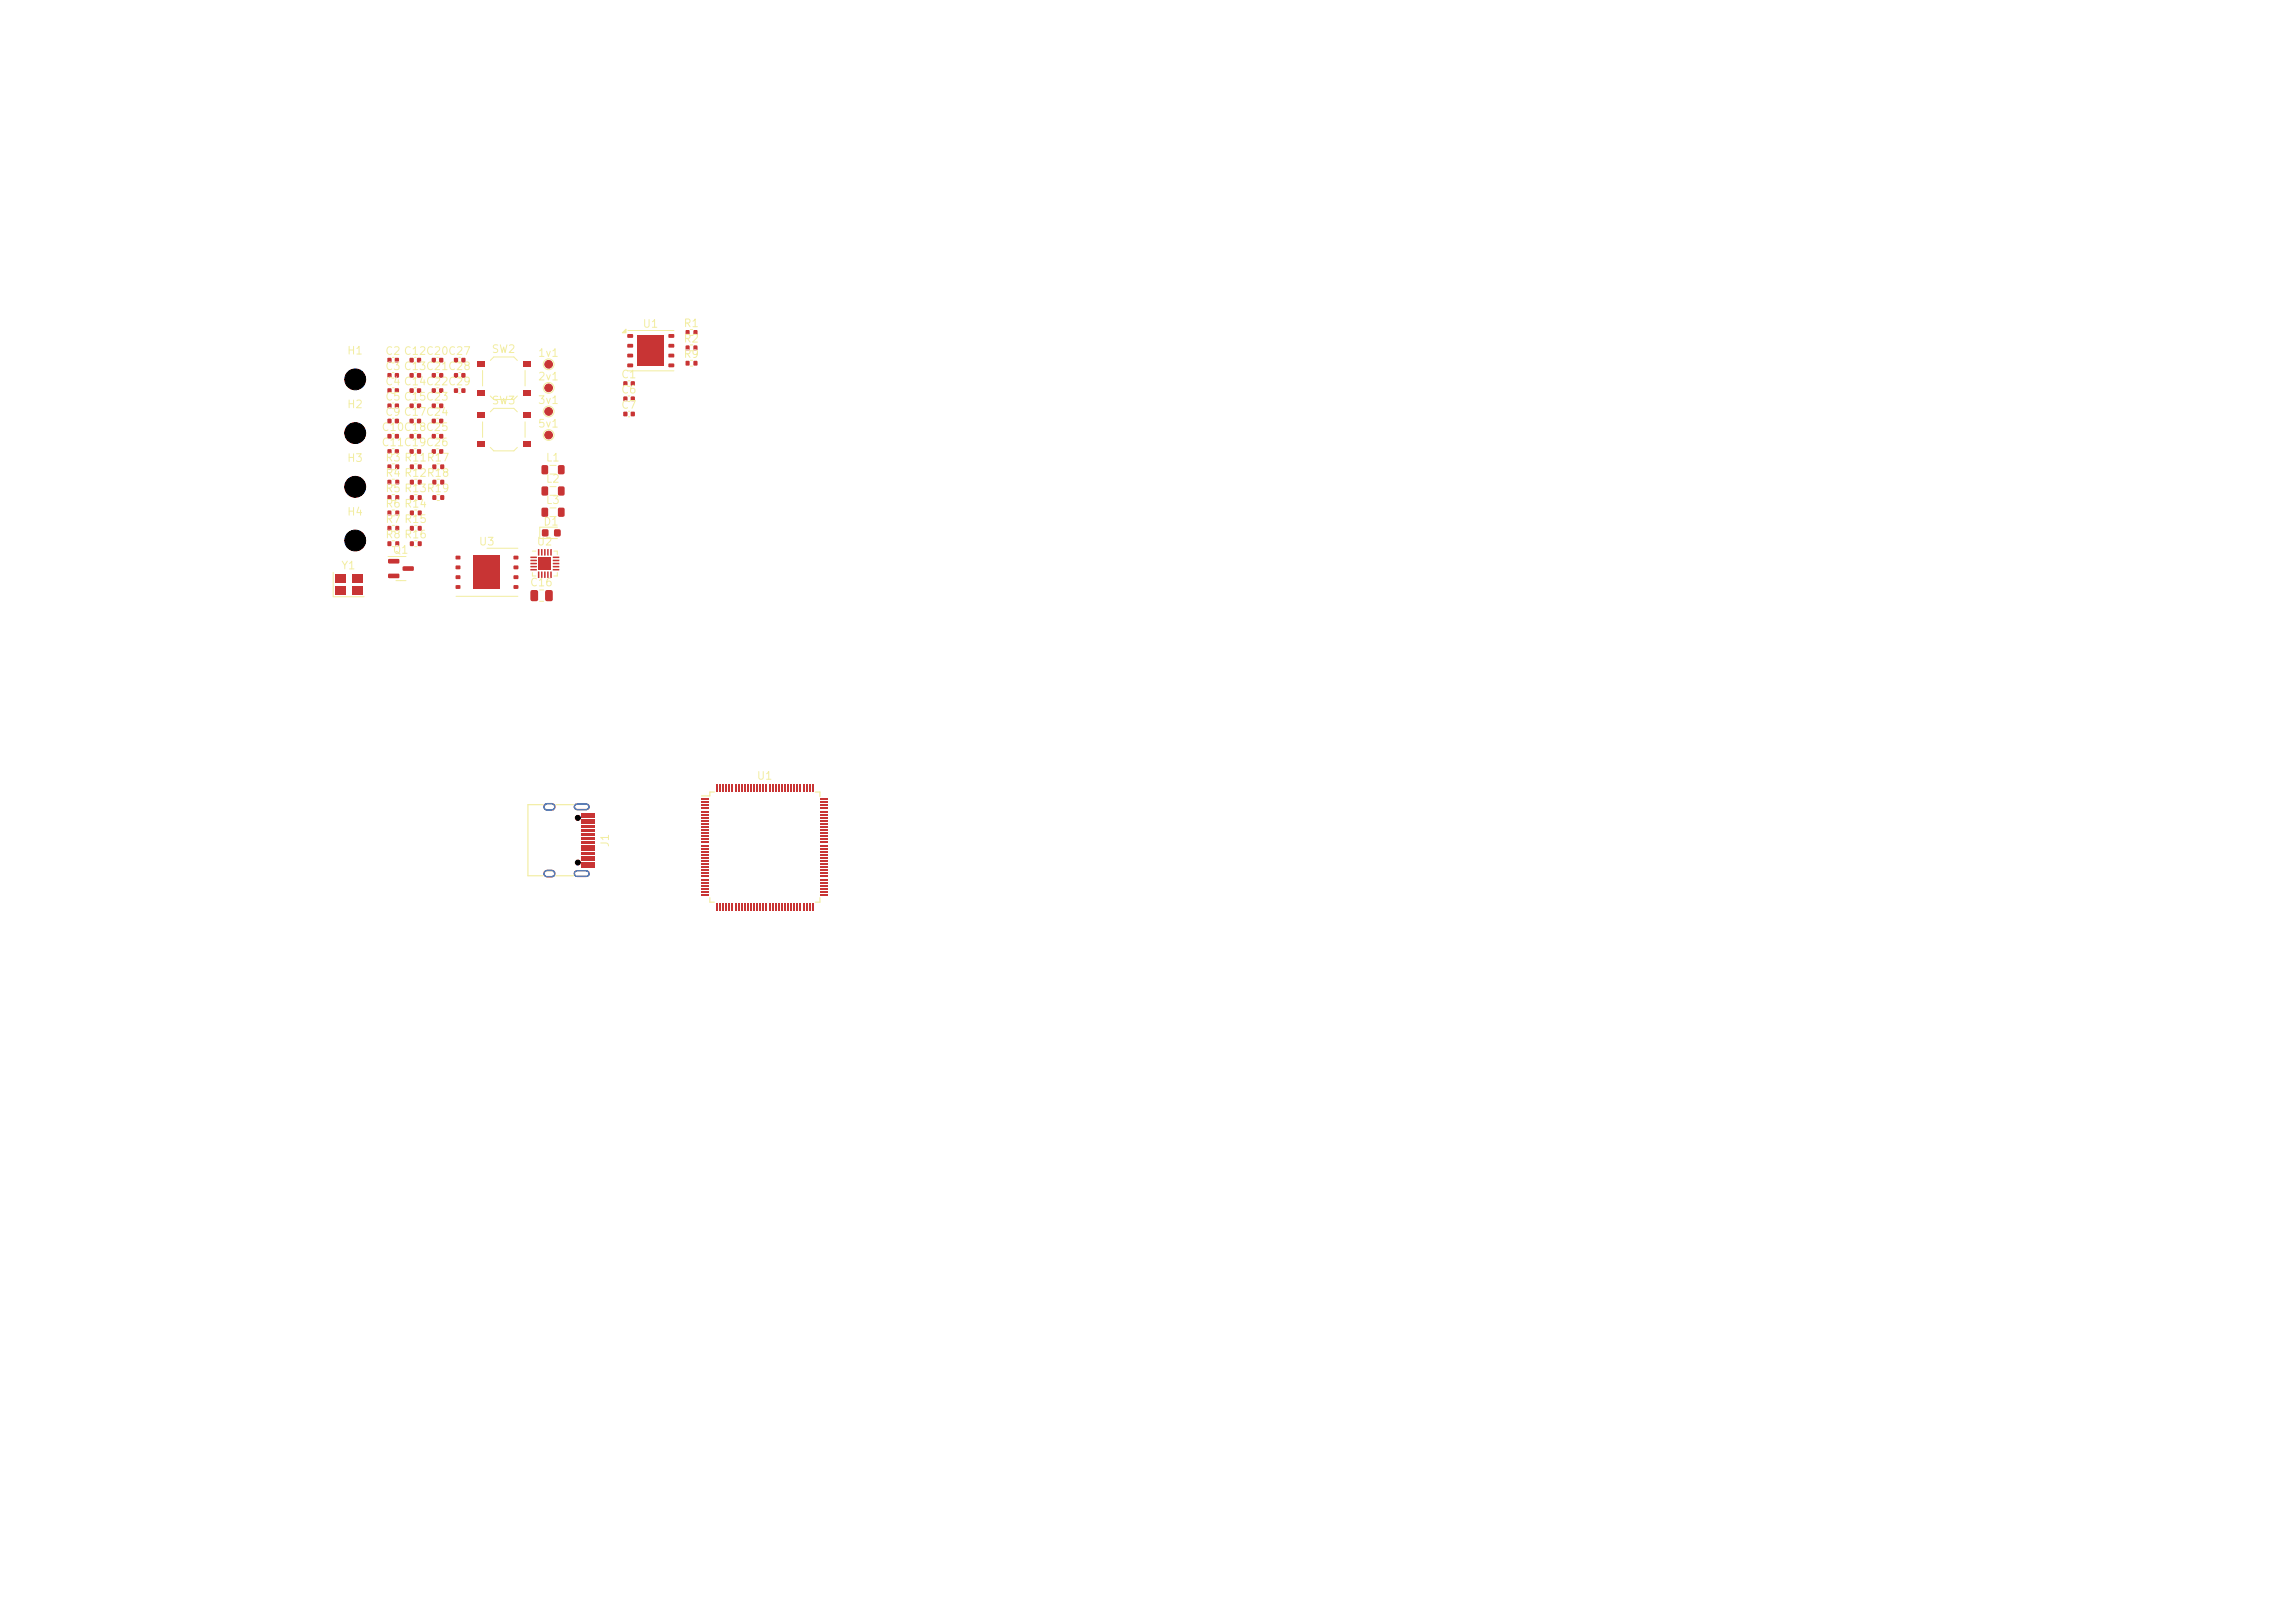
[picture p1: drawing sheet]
<svg xmlns="http://www.w3.org/2000/svg" width="297mm" height="210mm" viewBox="0 0 297 210" stroke-linecap="round" stroke-linejoin="round" font-family="sans-serif">
<defs><g id="words">
<g font-size="1" fill="#f2eda1">
<text x="44.8" y="46.1">H1</text>
<text x="49.8" y="46.2">C2 C12C20C27</text>
<text x="63.6" y="45.9">SW2</text>
<text x="69.5" y="46.4">1v1</text>
<text x="83.1" y="42.7">U1</text>
<text x="88.4" y="44.6">R2</text>
<text x="88.4" y="46.6">R9</text>
<text x="88.4" y="42.6">R1</text>
<text x="44.8" y="53.1">H2</text>
<text x="49.8" y="52.1">C5 C15C23</text>
<text x="49.8" y="50.1">C4 C14C22C29</text>
<text x="49.8" y="48.1">C3 C13C21C28</text>
<text x="63.6" y="52.6">SW3</text>
<text x="69.5" y="52.5">3v1</text>
<text x="69.5" y="49.5">2v1</text>
<text x="80.3" y="51.2">C6</text>
<text x="80.3" y="53.1">C7</text>
<text x="80.3" y="49.2">C1</text>
<text x="49.3" y="56">C10C18C25</text>
<text x="49.3" y="58">C11C19C26</text>
<text x="49.8" y="54">C9 C17C24</text>
<text x="49.8" y="60">R3 R11R17</text>
<text x="69.5" y="55.6">5v1</text>
<text x="70.6" y="60">L1</text>
<text x="44.8" y="60">H3</text>
<text x="49.8" y="63.9">R5 R13R19</text>
<text x="49.8" y="65.9">R6 R14</text>
<text x="49.8" y="61.9">R4 R12R18</text>
<text x="70.6" y="62.7">L2</text>
<text x="70.6" y="65.5">L3</text>
<text x="44.8" y="67">H4</text>
<text x="49.8" y="69.9">R8 R16</text>
<text x="49.8" y="67.9">R7 R15</text>
<text x="50.8" y="71.9">Q1</text>
<text x="61.9" y="70.8">U3</text>
<text x="69.4" y="70.8">U2</text>
<text x="70.2" y="68.2">D1</text>
<text x="44.1" y="73.9">Y1</text>
<text x="68.5" y="76.1">C16</text>
<text x="97.9" y="101.1">U1</text>
<text x="79" y="109.7" transform="rotate(-90 79 109.7)">J1</text>
</g>
</g></defs>
<g fill="#c83434">
<path d="M68.7 76.4l.7-.1 .2 .2v1l-.1 .3h-.6l-.2-.2-.1-1z"/>
<path d="M70.6 76.4l.7-.1 .2 .2v1l-.1 .3h-.6l-.2-.2-.1-1z"/>
<path d="M59 71.9h.6v.5h-.6z"/>
<path d="M59 73.2h.6v.4h-.6z"/>
<path d="M59 74.5h.6v.4h-.6z"/>
<path d="M59 75.7h.6v.5h-.6z"/>
<path d="M66.5 75.7h.6v.5h-.6z"/>
<path d="M66.5 74.5h.6v.4h-.6z"/>
<path d="M66.5 73.2h.6v.4h-.6z"/>
<path d="M66.5 71.9h.6v.5h-.6z"/>
<path d="M61.3 71.9h3.4v4.3h-3.4z"/>
<path d="M80.7 51.3h.5v.6h-.5z"/>
<path d="M81.7 51.3h.4v.6h-.4z"/>
<path d="M43.3 75.9h1.4v1.1h-1.4z"/>
<path d="M45.5 75.9h1.4v1.1h-1.4z"/>
<path d="M45.5 74.3h1.4v1.1h-1.4z"/>
<path d="M43.3 74.3h1.4v1.1h-1.4z"/>
<path d="M53.1 68.1h.4v.5h-.4z"/>
<path d="M54.1 68.1h.5v.5h-.5z"/>
<path d="M88.7 44.7h.5v.6h-.5z"/>
<path d="M89.8 44.7h.4v.6h-.4z"/>
<path d="M56 62.1h.4v.6h-.4z"/>
<path d="M57 62.1h.5v.6h-.5z"/>
<path d="M68.6 72h.8l.1 .2h-.8z"/>
<path d="M68.6 72.4h.8l.1 .2h-.8z"/>
<path d="M68.6 72.8h.8l.1 .2h-.8z"/>
<path d="M68.6 73.2h.8l.1 .2h-.8z"/>
<path d="M68.6 73.6h.8l.1 .2h-.8z"/>
<path d="M69.6 74h.2v.8l-.2-.1z"/>
<path d="M70 74h.2v.8l-.2-.1z"/>
<path d="M70.4 74h.2v.8l-.2-.1z"/>
<path d="M70.8 74h.2v.8l-.2-.1z"/>
<path d="M71.2 74h.2v.8l-.2-.1z"/>
<path d="M71.5 73.6h.8l.1 .2h-.8z"/>
<path d="M71.5 73.2h.8l.1 .2h-.8z"/>
<path d="M71.5 72.8h.8l.1 .2h-.8z"/>
<path d="M71.5 72.4h.8l.1 .2h-.8z"/>
<path d="M71.5 72h.8l.1 .2h-.8z"/>
<path d="M71.2 71.1h.2v.8l-.2-.1z"/>
<path d="M70.8 71.1h.2v.8l-.2-.1z"/>
<path d="M70.4 71.1h.2v.8l-.2-.1z"/>
<path d="M70 71.1h.2v.8l-.2-.1z"/>
<path d="M69.6 71.1h.2v.8l-.2-.1z"/>
<path d="M69.7 72.1h1.6v1.6h-1.6z"/>
<path d="M56 60.1h.4v.6h-.4z"/>
<path d="M57 60.1h.5v.6h-.5z"/>
<path d="M53 50.3h.5v.5h-.5z"/>
<path d="M54 50.3h.5v.5h-.5z"/>
<path d="M70.2 68.5h.7v.9h-.7z"/>
<path d="M71.8 68.5h.7v.9h-.7z"/>
<path d="M53.1 64.1h.4v.6h-.4z"/>
<path d="M54.1 64.1h.5v.6h-.5z"/>
<path d="M50.2 64.1h.4v.6h-.4z"/>
<path d="M51.2 64.1h.4v.6h-.4z"/>
<path d="M80.7 53.3h.5v.5h-.5z"/>
<path d="M81.7 53.3h.4v.5h-.4z"/>
<path d="M70.1 63l.6-.1 .2 .2v.8l-.1 .2h-.5l-.2-.1z"/>
<path d="M72.3 63l.6-.1 .2 .2v.8l-.2 .2h-.5l-.2-.1z"/>
<path d="M58.8 46.3h.4v.6h-.4z"/>
<path d="M59.7 46.3h.5v.6h-.5z"/>
<path d="M90.8 103.3h1v.2h-1z"/>
<path d="M90.8 103.7h1v.2h-1z"/>
<path d="M90.8 104.1h1v.2h-1z"/>
<path d="M90.8 104.5h1v.2h-1z"/>
<path d="M90.8 104.9h1v.2h-1z"/>
<path d="M90.8 105.3h1v.2h-1z"/>
<path d="M90.8 105.7h1v.2h-1z"/>
<path d="M90.8 106.1h1v.2h-1z"/>
<path d="M90.8 106.5h1v.2h-1z"/>
<path d="M90.8 106.9h1v.2h-1z"/>
<path d="M90.8 107.3h1v.2h-1z"/>
<path d="M90.8 107.7h1v.2h-1z"/>
<path d="M90.8 108.1h1v.2h-1z"/>
<path d="M90.8 108.5h1v.2h-1z"/>
<path d="M90.8 108.9h1v.2h-1z"/>
<path d="M90.8 109.3h1v.2h-1z"/>
<path d="M90.8 109.7h1v.2h-1z"/>
<path d="M90.8 110.1h1v.2h-1z"/>
<path d="M90.8 110.5h1v.2h-1z"/>
<path d="M90.8 110.9h1v.2h-1z"/>
<path d="M90.8 111.3h1v.2h-1z"/>
<path d="M90.8 111.7h1v.2h-1z"/>
<path d="M90.8 112.1h1v.2h-1z"/>
<path d="M90.8 112.5h1v.2h-1z"/>
<path d="M90.8 112.9h1v.2h-1z"/>
<path d="M90.8 113.3h1v.2h-1z"/>
<path d="M90.8 113.7h1v.2h-1z"/>
<path d="M90.8 114.1h1v.2h-1z"/>
<path d="M90.8 114.5h1v.2h-1z"/>
<path d="M90.8 114.9h1v.2h-1z"/>
<path d="M90.8 115.3h1v.2h-1z"/>
<path d="M90.8 115.7h1v.2h-1z"/>
<path d="M92.7 116.8h.2v1h-.2z"/>
<path d="M93.1 116.8h.2v1h-.2z"/>
<path d="M93.5 116.8h.2v1h-.2z"/>
<path d="M93.9 116.8h.2v1h-.2z"/>
<path d="M94.3 116.8h.2v1h-.2z"/>
<path d="M94.7 116.8h.2v1h-.2z"/>
<path d="M95.1 116.8h.2v1h-.2z"/>
<path d="M95.5 116.8h.2v1h-.2z"/>
<path d="M95.9 116.8h.2v1h-.2z"/>
<path d="M96.3 116.8h.2v1h-.2z"/>
<path d="M96.7 116.8h.2v1h-.2z"/>
<path d="M97.1 116.8h.2v1h-.2z"/>
<path d="M97.5 116.8h.2v1h-.2z"/>
<path d="M97.9 116.8h.2v1h-.2z"/>
<path d="M98.3 116.8h.2v1h-.2z"/>
<path d="M98.7 116.8h.2v1h-.2z"/>
<path d="M99.1 116.8h.2v1h-.2z"/>
<path d="M99.5 116.8h.2v1h-.2z"/>
<path d="M99.9 116.8h.2v1h-.2z"/>
<path d="M100.3 116.8h.2v1h-.2z"/>
<path d="M100.7 116.8h.2v1h-.2z"/>
<path d="M101.1 116.8h.2v1h-.2z"/>
<path d="M101.5 116.8h.2v1h-.2z"/>
<path d="M101.9 116.8h.2v1h-.2z"/>
<path d="M102.3 116.8h.2v1h-.2z"/>
<path d="M102.7 116.8h.2v1h-.2z"/>
<path d="M103.1 116.8h.2v1h-.2z"/>
<path d="M103.5 116.8h.2v1h-.2z"/>
<path d="M103.9 116.8h.2v1h-.2z"/>
<path d="M104.3 116.8h.2v1h-.2z"/>
<path d="M104.7 116.8h.2v1h-.2z"/>
<path d="M105.1 116.8h.2v1h-.2z"/>
<path d="M106.2 115.7h1v.2h-1z"/>
<path d="M106.2 115.3h1v.2h-1z"/>
<path d="M106.2 114.9h1v.2h-1z"/>
<path d="M106.2 114.5h1v.2h-1z"/>
<path d="M106.2 114.1h1v.2h-1z"/>
<path d="M106.2 113.7h1v.2h-1z"/>
<path d="M106.2 113.3h1v.2h-1z"/>
<path d="M106.2 112.9h1v.2h-1z"/>
<path d="M106.2 112.5h1v.2h-1z"/>
<path d="M106.2 112.1h1v.2h-1z"/>
<path d="M106.2 111.7h1v.2h-1z"/>
<path d="M106.2 111.3h1v.2h-1z"/>
<path d="M106.2 110.9h1v.2h-1z"/>
<path d="M106.2 110.5h1v.2h-1z"/>
<path d="M106.2 110.1h1v.2h-1z"/>
<path d="M106.2 109.7h1v.2h-1z"/>
<path d="M106.2 109.3h1v.2h-1z"/>
<path d="M106.2 108.9h1v.2h-1z"/>
<path d="M106.2 108.5h1v.2h-1z"/>
<path d="M106.2 108.1h1v.2h-1z"/>
<path d="M106.2 107.7h1v.2h-1z"/>
<path d="M106.2 107.3h1v.2h-1z"/>
<path d="M106.2 106.9h1v.2h-1z"/>
<path d="M106.2 106.5h1v.2h-1z"/>
<path d="M106.2 106.1h1v.2h-1z"/>
<path d="M106.2 105.7h1v.2h-1z"/>
<path d="M106.2 105.3h1v.2h-1z"/>
<path d="M106.2 104.9h1v.2h-1z"/>
<path d="M106.2 104.5h1v.2h-1z"/>
<path d="M106.2 104.1h1v.2h-1z"/>
<path d="M106.2 103.7h1v.2h-1z"/>
<path d="M106.2 103.3h1v.2h-1z"/>
<path d="M105.1 101.4h.2v1h-.2z"/>
<path d="M104.7 101.4h.2v1h-.2z"/>
<path d="M104.3 101.4h.2v1h-.2z"/>
<path d="M103.9 101.4h.2v1h-.2z"/>
<path d="M103.5 101.4h.2v1h-.2z"/>
<path d="M103.1 101.4h.2v1h-.2z"/>
<path d="M102.7 101.4h.2v1h-.2z"/>
<path d="M102.3 101.4h.2v1h-.2z"/>
<path d="M101.9 101.4h.2v1h-.2z"/>
<path d="M101.5 101.4h.2v1h-.2z"/>
<path d="M101.1 101.4h.2v1h-.2z"/>
<path d="M100.7 101.4h.2v1h-.2z"/>
<path d="M100.3 101.4h.2v1h-.2z"/>
<path d="M99.9 101.4h.2v1h-.2z"/>
<path d="M99.5 101.4h.2v1h-.2z"/>
<path d="M99.1 101.4h.2v1h-.2z"/>
<path d="M98.7 101.4h.2v1h-.2z"/>
<path d="M98.3 101.4h.2v1h-.2z"/>
<path d="M97.9 101.4h.2v1h-.2z"/>
<path d="M97.5 101.4h.2v1h-.2z"/>
<path d="M97.1 101.4h.2v1h-.2z"/>
<path d="M96.7 101.4h.2v1h-.2z"/>
<path d="M96.3 101.4h.2v1h-.2z"/>
<path d="M95.9 101.4h.2v1h-.2z"/>
<path d="M95.5 101.4h.2v1h-.2z"/>
<path d="M95.1 101.4h.2v1h-.2z"/>
<path d="M94.7 101.4h.2v1h-.2z"/>
<path d="M94.3 101.4h.2v1h-.2z"/>
<path d="M93.9 101.4h.2v1h-.2z"/>
<path d="M93.5 101.4h.2v1h-.2z"/>
<path d="M93.1 101.4h.2v1h-.2z"/>
<path d="M92.7 101.4h.2v1h-.2z"/>
<path d="M50.2 60.1h.4v.6h-.4z"/>
<path d="M51.2 60.1h.4v.6h-.4z"/>
</g>
<circle cx="71" cy="53.2" r=".5" fill="#c83434" stroke="#c83434" stroke-width=".13"/>
<g fill="#c83434">
<path d="M88.7 46.7h.5v.6h-.5z"/>
<path d="M89.8 46.7h.4v.6h-.4z"/>
<path d="M50.2 56.2h.4v.5h-.4z"/>
<path d="M51.1 56.2h.5v.5h-.5z"/>
<path d="M70.1 65.7h.6l.2 .1v.9l-.1 .2h-.5l-.2-.2z"/>
<path d="M72.3 65.7h.6l.2 .1v.9l-.2 .2h-.5l-.2-.2z"/>
<path d="M88.7 42.7h.5v.6h-.5z"/>
<path d="M89.8 42.7h.4v.6h-.4z"/>
<path d="M53 52.2h.5v.6h-.5z"/>
<path d="M54 52.2h.5v.6h-.5z"/>
<path d="M58.8 50.3h.4v.5h-.4z"/>
<path d="M59.7 50.3h.5v.5h-.5z"/>
<path d="M50.2 54.2h.4v.5h-.4z"/>
<path d="M51.1 54.2h.5v.5h-.5z"/>
<path d="M50.2 70.1h.4v.5h-.4z"/>
<path d="M51.2 70.1h.4v.5h-.4z"/>
<path d="M50.2 58.2h.4v.5h-.4z"/>
<path d="M51.1 58.2h.5v.5h-.5z"/>
<path d="M55.9 46.3h.5v.6h-.5z"/>
<path d="M56.9 46.3h.4v.6h-.4z"/>
<path d="M53.1 62.1h.4v.6h-.4z"/>
<path d="M54.1 62.1h.5v.6h-.5z"/>
<path d="M55.9 54.2h.5v.5h-.5z"/>
<path d="M56.9 54.2h.4v.5h-.4z"/>
<path d="M50.3 72.4l1.3-.1 .1 .2v.3l-.2 .1h-1.2l-.1-.1z"/>
<path d="M50.3 74.3l1.3-.1 .1 .2v.3l-.2 .1h-1.2l-.1-.1z"/>
<path d="M52.1 73.3h1.4l.1 .1v.4l-.2 .1h-1.2l-.1-.2z"/>
<path d="M50.2 66.1h.4v.6h-.4z"/>
<path d="M51.2 66.1h.4v.6h-.4z"/>
<path d="M61.7 46.7h1v.7h-1z"/>
<path d="M67.7 46.7h1v.7h-1z"/>
<path d="M61.7 50.4h1v.8h-1z"/>
<path d="M67.7 50.4h1v.8h-1z"/>
</g>
<circle cx="71" cy="50.2" r=".5" fill="#c83434" stroke="#c83434" stroke-width=".13"/>
<g fill="#c83434">
<path d="M50.2 52.2h.4v.6h-.4z"/>
<path d="M51.1 52.2h.5v.6h-.5z"/>
<path d="M70.1 60.2h.6l.2 .1v.9l-.1 .2h-.5l-.2-.2z"/>
<path d="M72.3 60.2h.6l.2 .1v.9l-.2 .2h-.5l-.2-.2z"/>
<path d="M55.9 52.2h.5v.6h-.5z"/>
<path d="M56.9 52.2h.4v.6h-.4z"/>
<path d="M53 58.2h.5v.5h-.5z"/>
<path d="M54 58.2h.5v.5h-.5z"/>
<path d="M53 46.3h.5v.6h-.5z"/>
<path d="M54 46.3h.5v.6h-.5z"/>
</g>
<circle cx="71" cy="47.1" r=".5" fill="#c83434" stroke="#c83434" stroke-width=".13"/>
<g fill="#c83434">
<path d="M53.1 60.1h.4v.6h-.4z"/>
<path d="M54.1 60.1h.5v.6h-.5z"/>
<path d="M53.1 70.1h.4v.5h-.4z"/>
<path d="M54.1 70.1h.5v.5h-.5z"/>
<path d="M53 56.2h.5v.5h-.5z"/>
<path d="M54 56.2h.5v.5h-.5z"/>
<path d="M50.2 68.1h.4v.5h-.4z"/>
<path d="M51.2 68.1h.4v.5h-.4z"/>
<path d="M50.2 46.3h.4v.6h-.4z"/>
<path d="M51.1 46.3h.5v.6h-.5z"/>
<path d="M75.2 105.2h1.8v.3h-1.8z"/>
<path d="M75.2 106h1.8v.3h-1.8z"/>
<path d="M75.2 107.3h1.8v.3h-1.8z"/>
<path d="M75.2 108.3h1.8v.3h-1.8z"/>
<path d="M75.2 108.8h1.8v.3h-1.8z"/>
<path d="M75.2 109.8h1.8v.3h-1.8z"/>
<path d="M75.2 111.1h1.8v.3h-1.8z"/>
<path d="M75.2 111.9h1.8v.3h-1.8z"/>
<path d="M75.2 111.6h1.8v.3h-1.8z"/>
<path d="M75.2 110.8h1.8v.3h-1.8z"/>
<path d="M75.2 110.3h1.8v.3h-1.8z"/>
<path d="M75.2 109.3h1.8v.3h-1.8z"/>
<path d="M75.2 107.8h1.8v.3h-1.8z"/>
<path d="M75.2 106.8h1.8v.3h-1.8z"/>
<path d="M75.2 106.3h1.8v.3h-1.8z"/>
<path d="M75.2 105.5h1.8v.3h-1.8z"/>
</g>
<path d="M74.7 104.4h1.2M74.7 113h1.2" fill="none" stroke="#c83434" stroke-width=".9"/>
<path d="M70.8 104.4h.6M70.8 113h.6" fill="none" stroke="#c83434" stroke-width="1"/>
<g fill="#c83434">
<path d="M81.2 43.3l.7-.1v.4l-.1 .1h-.6v-.1z"/>
<path d="M81.2 44.5h.7v.4l-.1 .1h-.6v-.1z"/>
<path d="M81.2 45.8h.7v.4l-.1 .1h-.6v-.2z"/>
<path d="M81.2 47.1l.7-.1v.5h-.1h-.6v-.1z"/>
<path d="M86.5 47.1l.7-.1 .1 .5h-.2h-.5l-.1-.1z"/>
<path d="M86.5 45.8h.7l.1 .4-.2 .1h-.5l-.1-.2z"/>
<path d="M86.5 44.5h.7l.1 .4-.2 .1h-.5l-.1-.1z"/>
<path d="M86.5 43.3l.7-.1 .1 .4-.2 .1h-.5l-.1-.1z"/>
<path d="M82.5 43.4h3.4v4h-3.4z"/>
<path d="M53 48.3h.5v.5h-.5z"/>
<path d="M54 48.3h.5v.5h-.5z"/>
<path d="M50.2 50.3h.4v.5h-.4z"/>
<path d="M51.1 50.3h.5v.5h-.5z"/>
<path d="M53.1 66.1h.4v.6h-.4z"/>
<path d="M54.1 66.1h.5v.6h-.5z"/>
<path d="M50.2 48.3h.4v.5h-.4z"/>
<path d="M51.1 48.3h.5v.5h-.5z"/>
<path d="M50.2 62.1h.4v.6h-.4z"/>
<path d="M51.2 62.1h.4v.6h-.4z"/>
<path d="M55.9 48.3h.5v.5h-.5z"/>
<path d="M56.9 48.3h.4v.5h-.4z"/>
<path d="M56 64.1h.4v.6h-.4z"/>
<path d="M57 64.1h.5v.6h-.5z"/>
<path d="M58.8 48.3h.4v.5h-.4z"/>
<path d="M59.7 48.3h.5v.5h-.5z"/>
<path d="M53 54.2h.5v.5h-.5z"/>
<path d="M54 54.2h.5v.5h-.5z"/>
<path d="M61.7 53.3h1v.8h-1z"/>
<path d="M67.7 53.3h1v.8h-1z"/>
<path d="M61.7 57.1h1v.7h-1z"/>
<path d="M67.7 57.1h1v.7h-1z"/>
<path d="M55.9 50.3h.5v.5h-.5z"/>
<path d="M56.9 50.3h.4v.5h-.4z"/>
<path d="M55.9 58.2h.5v.5h-.5z"/>
<path d="M56.9 58.2h.4v.5h-.4z"/>
<path d="M55.9 56.2h.5v.5h-.5z"/>
<path d="M56.9 56.2h.4v.5h-.4z"/>
<path d="M80.7 49.4h.5v.5h-.5z"/>
<path d="M81.7 49.4h.4v.5h-.4z"/>
</g>
<circle cx="71" cy="56.3" r=".5" fill="#c83434" stroke="#c83434" stroke-width=".13"/>
<path d="M74.7 104.4h1.2M74.7 113h1.2" fill="none" stroke="#4d7fc4" stroke-width=".9"/>
<path d="M70.8 104.4h.6M70.8 113h.6" fill="none" stroke="#4d7fc4" stroke-width="1"/>
<g fill="none" stroke="#f2eda1" stroke-width=".13">
<path d="M50.8 50.2h.2M50.8 50.9h.2M50.8 46.2h.2M50.8 47h.2M50.8 56.1h.2M50.8 56.8h.2M50.8 52.2h.2M50.8 52.9h.2M50.8 54.1h.2M50.8 54.8h.2M50.8 58.1h.2M50.8 58.8h.2"/>
<path d="M50.8 48.2h.2M50.8 48.9h.2M53.6 50.2h.3M53.6 50.9h.3M53.6 46.2h.3M53.6 47h.3M53.6 56.1h.3M53.6 56.8h.3M53.6 52.2h.3M53.6 52.9h.3M53.6 54.1h.3M53.6 54.8h.3"/>
<path d="M53.6 58.1h.3M53.6 58.8h.3M53.6 48.2h.3M53.6 48.9h.3M56.5 50.2h.2M56.5 50.9h.2M56.5 46.2h.2M56.5 47h.2M56.5 56.1h.2M56.5 56.8h.2M56.5 52.2h.2M56.5 52.9h.2"/>
<path d="M56.5 54.1h.2M56.5 54.8h.2M56.5 58.1h.2M56.5 58.8h.2M56.5 48.2h.2M56.5 48.9h.2M59.4 50.2h.2M59.4 50.9h.2M59.4 46.2h.2M59.4 47h.2M59.4 48.2h.2M59.4 48.9h.2"/>
<path d="M62.4 47.9v2M62.4 54.6v2M63.4 46.6l.5-.4h2.6l.4 .4M63.4 51.2l.5 .5h2.6l.4-.5M63.4 53.3l.5-.5h2.6l.4 .5M63.4 57.9l.5 .4h2.6l.4-.4M67.9 47.9v2M67.9 54.6v2M81.2 48h6M81.3 42.8h5.9M81.3 51.2h.2M81.3 52h.2"/>
<path d="M81.3 53.2h.2M81.3 53.9h.2M81.3 49.3h.2M81.3 50h.2M89.3 44.6h.3M89.3 45.4h.3M89.3 46.6h.3M89.3 47.4h.3M89.3 42.6h.3M89.3 43.4h.3M43.1 74.1v3.1h4M50.2 72h2.3"/>
<path d="M50.7 68h.4M50.7 68.7h.4M50.7 62h.4M50.7 62.8h.4M50.7 60h.4M50.7 60.8h.4M50.7 64h.4M50.7 64.8h.4M50.7 70h.4M50.7 70.7h.4M50.7 66h.4M50.7 66.8h.4"/>
<path d="M51.2 75.1h1.3M53.7 68h.3M53.7 68.7h.3M53.7 62h.3M53.7 62.8h.3M53.7 60h.3M53.7 60.8h.3M53.7 64h.3M53.7 64.8h.3M53.7 70h.3M53.7 70.7h.3M53.7 66h.3"/>
<path d="M53.7 66.8h.3M56.6 62h.3M56.6 62.8h.3M56.6 60h.3M56.6 60.8h.3M56.6 64h.3M56.6 64.8h.3M59 77.2h8M63 70.9h4M68.9 74.1v.4h.5M68.9 71.3h.5M69.8 76.3h.6"/>
<path d="M69.8 77.8h.6M71.2 63h.8M71.2 64.1h.8M71.2 65.7h.8M71.2 66.8h.8M71.2 60.2h.8M71.2 61.3h.8M71.7 71.3h.4v.5M72.1 74.1v.4h-.4M72.1 68.2h-2.2v1.5h2.2"/>
<circle cx="71" cy="50.2" r=".7"/>
<circle cx="71" cy="47.1" r=".7"/>
<circle cx="71" cy="53.2" r=".7"/>
<circle cx="71" cy="56.3" r=".7"/>
</g>
<path d="M70.3 104.1h-2v9.2h2M71.9 104.1h2.3M71.9 113.3h2.3M91.9 116.2v.5h.5M92.4 102.5h-.5v.5h-1.1M105.5 102.5h.6v.6M106.1 116.2v.5h-.6" fill="none" stroke="#f2eda1" stroke-width=".15"/>
<path d="M80.5 43.1l.5-.5v.5z" fill="#f2eda1" stroke="#f2eda1" stroke-width=".13"/>
<g fill="#000" stroke="#000" stroke-width=".13">
<circle cx="46" cy="49.1" r="1.35"/>
<circle cx="46" cy="56" r="1.35"/>
<circle cx="46" cy="69.9" r="1.35"/>
<circle cx="46" cy="63" r="1.35"/>
<circle cx="74.8" cy="111.6" r=".32"/>
<circle cx="74.8" cy="105.8" r=".32"/>
</g>
<path d="M74.7 104.4h1.2M74.7 113h1.2" fill="none" stroke="#fff" stroke-width=".5"/>
<path d="M70.8 104.4h.6M70.8 113h.6" fill="none" stroke="#fff" stroke-width=".6"/>
<use href="#words"/>
</svg>
